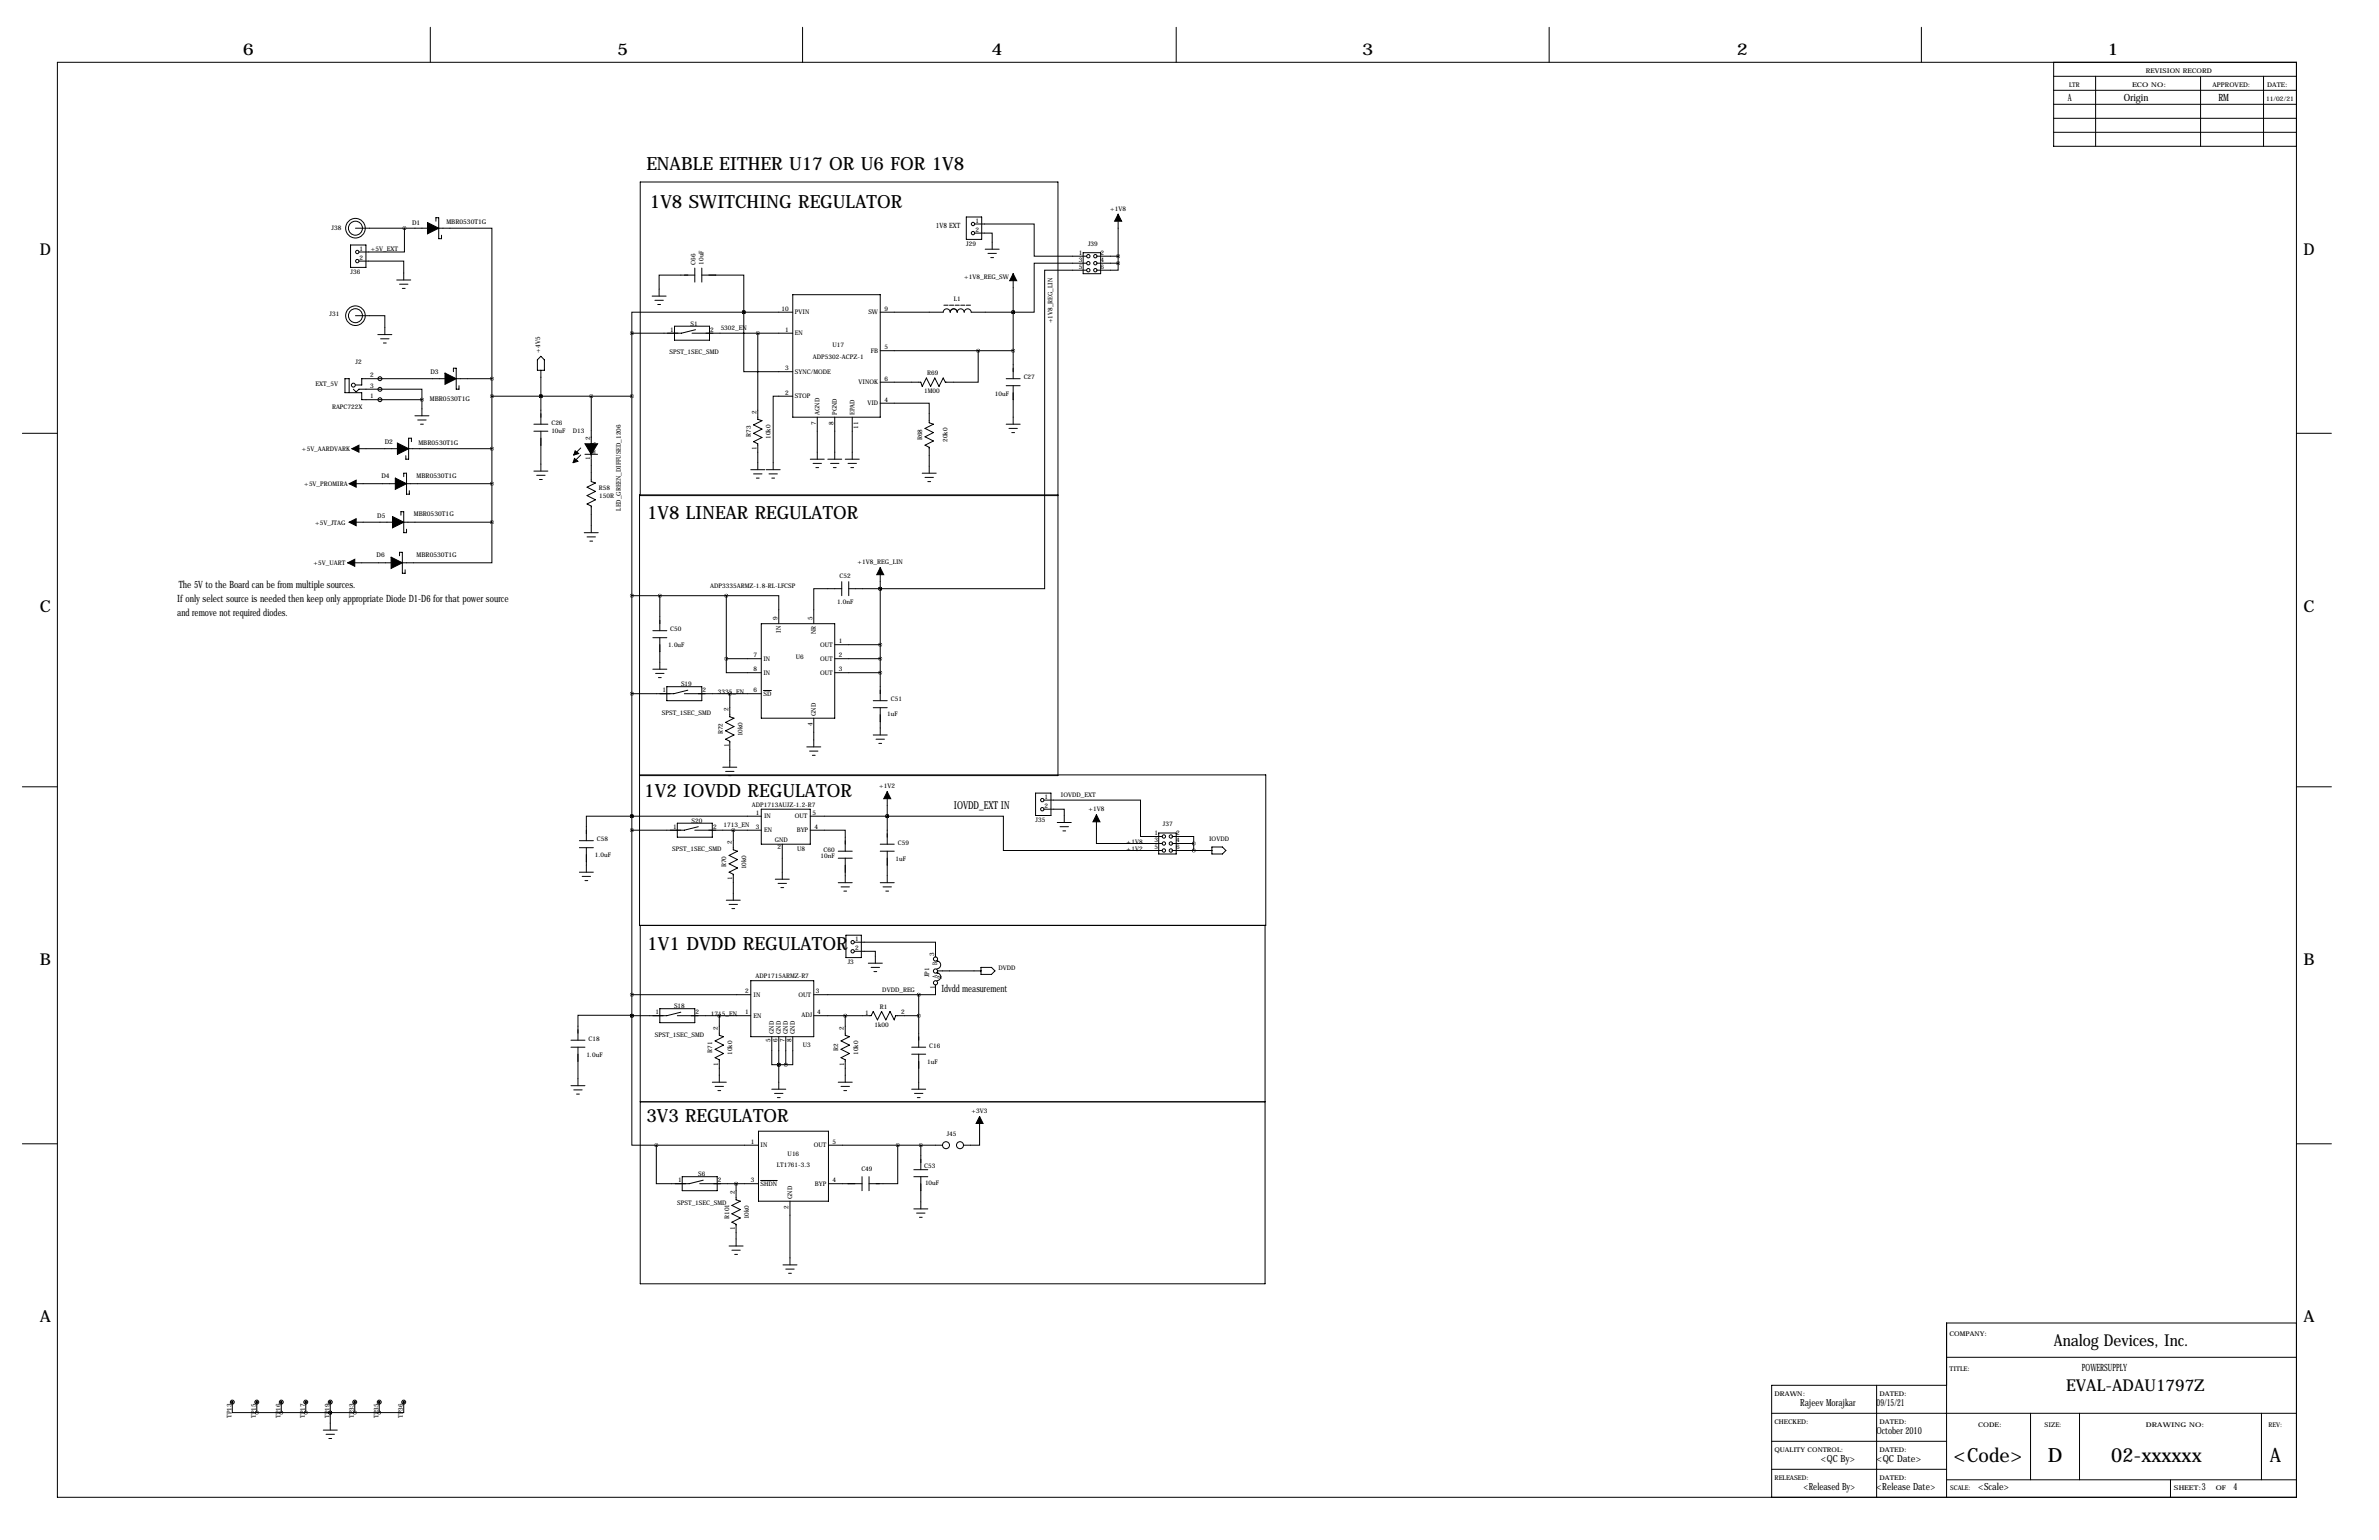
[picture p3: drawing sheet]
<svg xmlns="http://www.w3.org/2000/svg" width="864mm" height="559mm" viewBox="0 0 864 559" stroke-linecap="round" stroke-linejoin="round" font-family="sans-serif">
<defs><g id="words">
<g font-size="7.1">
<text x="709.2" y="530.6">&lt;Code&gt;</text>
<text x="743.3" y="530.6">D</text>
<text x="766.4" y="530.6">02-xxxxxx</text>
<text x="824" y="530.6">A</text>
</g>
<g font-size="6.6">
<text x="234.6" y="61.5">ENABLE EITHER U17 OR U6 FOR 1V8</text>
<text x="235.9" y="75.5">1V8 SWITCHING REGULATOR</text>
<text x="234.9" y="188.3">1V8 LINEAR REGULATOR</text>
<text x="233.9" y="289.1">1V2 IOVDD REGULATOR</text>
<text x="234.9" y="344.7">1V1 DVDD REGULATOR</text>
<text x="234.6" y="407.2">3V3 REGULATOR</text>
</g>
<g font-size="5.9">
<text x="88.1" y="20.1">6</text>
<text x="224" y="20.1">5</text>
<text x="359.9" y="20.1">4</text>
<text x="494.5" y="20.1">3</text>
<text x="630.4" y="20.1">2</text>
<text x="765" y="20.1">1</text>
<text x="14.5" y="92.5">D</text>
<text x="836.2" y="92.5">D</text>
<text x="14.5" y="222">C</text>
<text x="836.2" y="222">C</text>
<text x="14.5" y="350.3">B</text>
<text x="836.2" y="350.3">B</text>
<text x="14.5" y="479.8">A</text>
<text x="836.2" y="479.8">A</text>
<text x="745.6" y="488.2">Analog Devices, Inc.</text>
<text x="750.1" y="504.7">EVAL-ADAU1797Z</text>
</g>
<text font-size="4" x="346.3" y="293.6">IOVDD_EXT IN</text>
<g font-size="3.6">
<text x="750.7" y="36.5">A</text>
<text x="771" y="36.5">Origin</text>
<text x="805.3" y="36.5">RM</text>
<text x="64.9" y="213.5">The 5V to the Board can be from multiple sources.</text>
<text x="64.4" y="218.3">If only select source is needed then keep only appropriate Diode D1-D6 for that power source</text>
<text x="64.4" y="223.7">and remove not required diodes.</text>
<text x="341.7" y="360.1">Idvdd measurement</text>
<text x="755.8" y="497.5">POWERSUPPLY</text>
<text x="653.4" y="510.3">Rajeev Morajkar</text>
<text x="681.2" y="510.3">09/15/21</text>
<text x="681.2" y="520.4">October 2010</text>
<text x="661" y="530.6">&lt;QC By&gt;</text>
<text x="681.2" y="530.6">&lt;QC Date&gt;</text>
<text x="654.7" y="540.7">&lt;Released By&gt;</text>
<text x="681.2" y="540.7">&lt;Release Date&gt;</text>
<text x="718.1" y="540.7">&lt;Scale&gt;</text>
<text x="799.3" y="540.7">3</text>
<text x="810.8" y="540.7">4</text>
</g>
<text font-size="2.6" x="339.8" y="82.9">1V8 EXT</text>
<g font-size="2.4">
<text x="779" y="26.4">REVISION RECORD</text>
<text x="751.1" y="31.5">LTR</text>
<text x="773.9" y="31.5">ECO NO:</text>
<text x="803.1" y="31.5">APPROVED:</text>
<text x="823" y="31.5">DATE:</text>
<text x="149.6" y="81.8">D1</text>
<text x="162.1" y="81.4">MBR0530T1G</text>
<text x="156.3" y="135.6">D3</text>
<text x="156.1" y="145.4">MBR0530T1G</text>
<text x="139.7" y="161.2">D2</text>
<text x="151.9" y="161.3">MBR0530T1G</text>
<text x="138.5" y="173.5">D4</text>
<text x="151.2" y="173.4">MBR0530T1G</text>
<text x="137" y="188">D5</text>
<text x="150.2" y="187.1">MBR0530T1G</text>
<text x="136.7" y="202.2">D6</text>
<text x="151.2" y="202.1">MBR0530T1G</text>
<text x="707.6" y="484.9">COMPANY:</text>
<text x="707.6" y="497.6">TITLE:</text>
<text x="644.1" y="506.5">DRAWN:</text>
<text x="682.2" y="506.5">DATED:</text>
<text x="644.1" y="516.6">CHECKED:</text>
<text x="682.2" y="516.6">DATED:</text>
<text x="718.1" y="517.9">CODE:</text>
<text x="742.2" y="517.9">SIZE:</text>
<text x="779" y="517.9">DRAWING NO:</text>
<text x="823.5" y="517.9">REV:</text>
<text x="644.1" y="526.8">QUALITY CONTROL:</text>
<text x="682.2" y="526.8">DATED:</text>
<text x="644.1" y="537">RELEASED:</text>
<text x="682.2" y="537">DATED:</text>
<text x="707.9" y="540.8">SCALE:</text>
<text x="789.2" y="540.8">SHEET:</text>
<text x="804.3" y="540.8">OF</text>
</g>
<g font-size="2.3">
<text x="822.6" y="36.7">11/02/21</text>
<text x="403" y="76.5">+1V8</text>
<text x="120.4" y="83.4">J38</text>
<text x="354.1" y="80.9">1</text>
<text x="350.8" y="89.2">J29</text>
<text x="354.1" y="84.2">2</text>
<text x="395" y="89.2">J39</text>
<text x="130.6" y="91.1">1</text>
<text x="130.6" y="94.4">2</text>
<text x="134.6" y="91.1">+5V_EXT</text>
<text x="391.7" y="92.5">1</text>
<text x="391.7" y="95">3</text>
<text x="399.5" y="92.5">2</text>
<text x="399.5" y="95">4</text>
<text x="127.3" y="99.3">J36</text>
<text x="252.5" y="96" transform="rotate(-90 252.5 96)">C66</text>
<text x="255.4" y="96" transform="rotate(-90 255.4 96)">10uF</text>
<text x="350" y="101.3">+1V8_REG_SW</text>
<text x="391.7" y="97.5">5</text>
<text x="399.5" y="97.5">6</text>
<text x="283.7" y="112.8">10</text>
<text x="321.1" y="112.8">9</text>
<text x="346.2" y="109.2">L1</text>
<text x="119.6" y="114.6">J31</text>
<text x="250.7" y="118.1">S1</text>
<text x="261.6" y="119.9">5302_EN</text>
<text x="288.5" y="114.1">PVIN</text>
<text x="315.2" y="114.1">SW</text>
<text x="382" y="117.3" transform="rotate(-90 382 117.3)">+1V8_REG_LIN</text>
<text x="243.3" y="120.4">1</text>
<text x="257.8" y="120.4">2</text>
<text x="285" y="120.4">1</text>
<text x="288.5" y="121.7">EN</text>
<text x="302.2" y="126">U17</text>
<text x="196.1" y="128" transform="rotate(-90 196.1 128)">+4V5</text>
<text x="243" y="128.6">SPST_1SEC_SMD</text>
<text x="295.1" y="130.1">ADP5302-ACPZ-1</text>
<text x="316.2" y="128.1">FB</text>
<text x="321.1" y="126.7">5</text>
<text x="129.1" y="132">J2</text>
<text x="134.4" y="136.9">2</text>
<text x="285" y="134.4">3</text>
<text x="288.5" y="135.7">SYNC/MODE</text>
<text x="336.5" y="136.1">R69</text>
<text x="371.6" y="137.7">C27</text>
<text x="114.6" y="140.2">EXT_5V</text>
<text x="134.4" y="140.7">3</text>
<text x="285" y="143.3">2</text>
<text x="311.7" y="139.5">VINOK</text>
<text x="321.1" y="138.2">6</text>
<text x="335.5" y="142.6">1M00</text>
<text x="361.2" y="143.6">10uF</text>
<text x="120.5" y="148.4">RAPC722X</text>
<text x="134.4" y="144.5">1</text>
<text x="288.5" y="144.6">STOP</text>
<text x="314.9" y="147.1">VID</text>
<text x="321.1" y="145.8">4</text>
<text x="200.2" y="154.2">C26</text>
<text x="274.6" y="150.1" transform="rotate(-90 274.6 150.1)">2</text>
<text x="296.2" y="154.2" transform="rotate(-90 296.2 154.2)">7</text>
<text x="297.5" y="150.6" transform="rotate(-90 297.5 150.6)">AGND</text>
<text x="302.5" y="154.2" transform="rotate(-90 302.5 154.2)">8</text>
<text x="303.8" y="150.6" transform="rotate(-90 303.8 150.6)">PGND</text>
<text x="310.2" y="150.6" transform="rotate(-90 310.2 150.6)">EPAD</text>
<text x="311.5" y="155.5" transform="rotate(-90 311.5 155.5)">11</text>
<text x="200.2" y="157.1">10uF</text>
<text x="207.9" y="157">D13</text>
<text x="214.3" y="159.5" transform="rotate(-90 214.3 159.5)">2</text>
<text x="272.5" y="158.5" transform="rotate(-90 272.5 158.5)">R73</text>
<text x="279.7" y="159.3" transform="rotate(-90 279.7 159.3)">10k0</text>
<text x="334.8" y="159.8" transform="rotate(-90 334.8 159.8)">R68</text>
<text x="344" y="160.3" transform="rotate(-90 344 160.3)">20k0</text>
<text x="109.6" y="163.6">+5V_AARDVARK</text>
<text x="214.3" y="166.9" transform="rotate(-90 214.3 166.9)">1</text>
<text x="216.2" y="164.6" transform="rotate(-90 216.2 164.6)">K A</text>
<text x="274.7" y="163.2" transform="rotate(-90 274.7 163.2)">1</text>
<text x="110.5" y="176.3">+5V_PROMIRA</text>
<text x="217.4" y="177.6">R58</text>
<text x="217.5" y="180.8">150R</text>
<text x="225.4" y="185.3" transform="rotate(-90 225.4 185.3)">LED_GREEN_DIFFUSED_1206</text>
<text x="114.4" y="190.5">+5V_JTAG</text>
<text x="113.8" y="205">+5V_UART</text>
<text x="304.8" y="209.8">C52</text>
<text x="311.3" y="204.7">+1V8_REG_LIN</text>
<text x="257.8" y="213.4">ADP3335ARMZ-1.8-RL-LFCSP</text>
<text x="303.9" y="219">1.0nF</text>
<text x="282.2" y="224.8" transform="rotate(-90 282.2 224.8)">9</text>
<text x="294.9" y="224.8" transform="rotate(-90 294.9 224.8)">5</text>
<text x="243.3" y="229.1">C50</text>
<text x="283.5" y="229.6" transform="rotate(-90 283.5 229.6)">IN</text>
<text x="296.2" y="230.1" transform="rotate(-90 296.2 230.1)">NR</text>
<text x="304.5" y="233.4">1</text>
<text x="242.6" y="234.8">1.0uF</text>
<text x="273.6" y="238.5">7</text>
<text x="277.1" y="239.8">IN</text>
<text x="288.9" y="239">U6</text>
<text x="297.7" y="234.7">OUT</text>
<text x="297.7" y="239.8">OUT</text>
<text x="304.5" y="238.5">2</text>
<text x="273.6" y="243.6">8</text>
<text x="277.1" y="244.9">IN</text>
<text x="297.7" y="244.9">OUT</text>
<text x="304.5" y="243.6">3</text>
<text x="240.5" y="251.2">1</text>
<text x="247.2" y="248.9">S19</text>
<text x="255" y="251.2">2</text>
<text x="260.6" y="251.7">3335_EN</text>
<text x="273.6" y="251.2">6</text>
<text x="277.1" y="252.5">SD</text>
<text x="323.3" y="254.5">C51</text>
<text x="240.2" y="259.4">SPST_1SEC_SMD</text>
<text x="264.4" y="258.1" transform="rotate(-90 264.4 258.1)">2</text>
<text x="294.9" y="263.4" transform="rotate(-90 294.9 263.4)">4</text>
<text x="296.2" y="259.8" transform="rotate(-90 296.2 259.8)">GND</text>
<text x="322.1" y="259.9">1uF</text>
<text x="262.4" y="266.4" transform="rotate(-90 262.4 266.4)">R72</text>
<text x="269.6" y="267.2" transform="rotate(-90 269.6 267.2)">10k0</text>
<text x="264.5" y="271.2" transform="rotate(-90 264.5 271.2)">1</text>
<text x="319.2" y="286">+1V2</text>
<text x="273" y="292.7">ADP1713AUJZ-1.2-R7</text>
<text x="379.2" y="290">1</text>
<text x="379.2" y="293.3">2</text>
<text x="385.1" y="289.3">IOVDD_EXT</text>
<text x="251" y="298.5">S20</text>
<text x="262.6" y="300">1713_EN</text>
<text x="274.3" y="295.7">1</text>
<text x="277.4" y="297">IN</text>
<text x="288.5" y="297">OUT</text>
<text x="294.9" y="295.7">5</text>
<text x="375.9" y="298.2">J35</text>
<text x="395.1" y="294.4">+1V8</text>
<text x="422.1" y="299.7">J37</text>
<text x="216.7" y="305.3">C58</text>
<text x="244.3" y="300.7">1</text>
<text x="258.8" y="300.7">2</text>
<text x="274.3" y="300.7">3</text>
<text x="277.4" y="302.1">EN</text>
<text x="281.3" y="305.6">GND</text>
<text x="289.2" y="302.1">BYP</text>
<text x="295.7" y="300.7">4</text>
<text x="419.1" y="303">1</text>
<text x="419.1" y="305.6">3</text>
<text x="427" y="303">2</text>
<text x="427" y="305.6">4</text>
<text x="438.9" y="305.3">IOVDD</text>
<text x="215.9" y="311">1.0uF</text>
<text x="244" y="309">SPST_1SEC_SMD</text>
<text x="265.7" y="306.3" transform="rotate(-90 265.7 306.3)">2</text>
<text x="282.2" y="308.2">2</text>
<text x="289.4" y="308.6">U8</text>
<text x="297.9" y="311.5">10nF</text>
<text x="299" y="309.1">C60</text>
<text x="325.9" y="306.6">C59</text>
<text x="409" y="306.1">+1V8</text>
<text x="409" y="308.6">+1V2</text>
<text x="419.1" y="308.1">5</text>
<text x="427" y="308.1">6</text>
<text x="263.7" y="314.7" transform="rotate(-90 263.7 314.7)">R70</text>
<text x="270.9" y="315.5" transform="rotate(-90 270.9 315.5)">10k0</text>
<text x="325.1" y="312.3">1uF</text>
<text x="265.8" y="319.4" transform="rotate(-90 265.8 319.4)">1</text>
<text x="310.4" y="341.5">1</text>
<text x="310.4" y="344.8">2</text>
<text x="339.1" y="346.7" transform="rotate(-90 339.1 346.7)">3</text>
<text x="307.7" y="349.8">J3</text>
<text x="340.1" y="350.3" transform="rotate(-90 340.1 350.3)">B</text>
<text x="362.5" y="352">DVDD</text>
<text x="274.3" y="354.9">ADP1715ARMZ-R7</text>
<text x="320.3" y="359.9">DVDD_REG</text>
<text x="337.3" y="354.6" transform="rotate(-90 337.3 354.6)">JP1</text>
<text x="339.3" y="358.9" transform="rotate(-90 339.3 358.9)">1</text>
<text x="340.1" y="354.9" transform="rotate(-90 340.1 354.9)">A</text>
<text x="341.9" y="355.3" transform="rotate(-90 341.9 355.3)">2</text>
<text x="244.7" y="365.8">S18</text>
<text x="270.5" y="360.4">2</text>
<text x="273.6" y="361.7">IN</text>
<text x="289.8" y="361.7">OUT</text>
<text x="296.2" y="360.4">3</text>
<text x="238" y="368">1</text>
<text x="252.5" y="368">2</text>
<text x="258.1" y="368.6">1715_EN</text>
<text x="270.5" y="368">1</text>
<text x="273.6" y="369.4">EN</text>
<text x="291" y="369.1">ADJ</text>
<text x="296.7" y="367.8">4</text>
<text x="314" y="368.1">1</text>
<text x="319.4" y="366">R1</text>
<text x="327.2" y="368">2</text>
<text x="213.6" y="377.7">C18</text>
<text x="237.7" y="376.3">SPST_1SEC_SMD</text>
<text x="260.6" y="373.6" transform="rotate(-90 260.6 373.6)">2</text>
<text x="281" y="375.2" transform="rotate(-90 281 375.2)">GND</text>
<text x="283.5" y="375.2" transform="rotate(-90 283.5 375.2)">GND</text>
<text x="286" y="375.2" transform="rotate(-90 286 375.2)">GND</text>
<text x="288.6" y="375.2" transform="rotate(-90 288.6 375.2)">GND</text>
<text x="306.3" y="373.6" transform="rotate(-90 306.3 373.6)">2</text>
<text x="317.5" y="372.7">1k00</text>
<text x="212.9" y="383.4">1.0uF</text>
<text x="258.6" y="382" transform="rotate(-90 258.6 382)">R71</text>
<text x="265.8" y="382.8" transform="rotate(-90 265.8 382.8)">10k0</text>
<text x="279.7" y="378.2" transform="rotate(-90 279.7 378.2)">5</text>
<text x="282.2" y="378.2" transform="rotate(-90 282.2 378.2)">6</text>
<text x="284.7" y="378.2" transform="rotate(-90 284.7 378.2)">7</text>
<text x="287.3" y="378.2" transform="rotate(-90 287.3 378.2)">8</text>
<text x="291.4" y="380">U3</text>
<text x="304.3" y="381.4" transform="rotate(-90 304.3 381.4)">R2</text>
<text x="311.5" y="382.8" transform="rotate(-90 311.5 382.8)">10k0</text>
<text x="337.3" y="380.2">C16</text>
<text x="260.7" y="386.7" transform="rotate(-90 260.7 386.7)">1</text>
<text x="306.4" y="386.7" transform="rotate(-90 306.4 386.7)">1</text>
<text x="336.5" y="385.9">1uF</text>
<text x="352.7" y="403.9">+3V3</text>
<text x="343.7" y="412.1">J45</text>
<text x="272.5" y="415">1</text>
<text x="276.1" y="416.3">IN</text>
<text x="285.9" y="419.4">U16</text>
<text x="295.4" y="416.3">OUT</text>
<text x="302.3" y="415">5</text>
<text x="282" y="423.5">LT1761-3.3</text>
<text x="312.7" y="425">C49</text>
<text x="335.5" y="423.7">C53</text>
<text x="246.1" y="429">1</text>
<text x="253.5" y="426.7">S6</text>
<text x="260.6" y="429">2</text>
<text x="272.5" y="429">3</text>
<text x="276.1" y="430.3">SHDN</text>
<text x="295.8" y="430.3">BYP</text>
<text x="302.3" y="429">4</text>
<text x="335.8" y="430.1">10uF</text>
<text x="245.8" y="437.2">SPST_1SEC_SMD</text>
<text x="266.7" y="433.3" transform="rotate(-90 266.7 433.3)">2</text>
<text x="287.6" y="435.1" transform="rotate(-90 287.6 435.1)">GND</text>
<text x="264.7" y="442.4" transform="rotate(-90 264.7 442.4)">R101</text>
<text x="271.9" y="442.5" transform="rotate(-90 271.9 442.5)">10k0</text>
<text x="286.3" y="438.7" transform="rotate(-90 286.3 438.7)">2</text>
<text x="266.8" y="446.4" transform="rotate(-90 266.8 446.4)">1</text>
<text x="84" y="514.5" transform="rotate(-90 84 514.5)">TP13</text>
<text x="92.9" y="514.5" transform="rotate(-90 92.9 514.5)">TP15</text>
<text x="101.8" y="514.5" transform="rotate(-90 101.8 514.5)">TP16</text>
<text x="110.7" y="514.5" transform="rotate(-90 110.7 514.5)">TP17</text>
<text x="119.6" y="514.5" transform="rotate(-90 119.6 514.5)">TP19</text>
<text x="128.5" y="514.5" transform="rotate(-90 128.5 514.5)">TP33</text>
<text x="137.4" y="514.5" transform="rotate(-90 137.4 514.5)">TP35</text>
<text x="146.2" y="514.5" transform="rotate(-90 146.2 514.5)">TP36</text>
</g>
</g></defs>
<g fill="none" stroke="#000" stroke-width=".36">
<path d="M156.2 9.9v12.7M291.3 9.9v12.7M427 9.9v12.7M562.4 9.9v12.7M697.5 9.9v12.7M20.8 22.6h812.8v520.7h-812.8zM745.5 22.6v30.5h88.1M745.5 37.8h88.1M745.5 32.8h88.1M745.5 27.7h88.1M760.7 27.7v25.4M798.8 27.7v25.4"/>
<path d="M821.7 27.7v25.4M745.5 48h88.1M745.5 42.9h88.1M350.8 78.7h5.6v8.2h-5.6zM405.9 77.7v17.8M127.3 88.9h5.5v8.1h-5.5zM129 82.8h26.2M130.3 94.7h16.3v6.9M146.8 82.8v8.6h-16.5M158.2 80.3v-1.3h1.1v7.6h1v-1.3M159.3 82.8h19.3v54.6M252.2 99.8h-12.9v7.6"/>
<path d="M252.2 97.3v5.1M254.8 99.8h15.2v13.5M254.8 97.3v5.1M353.8 81.3h21.6v11.7h19.1M353.8 84.6h6.4v5.8M357.6 90.4h5.1M358.6 91.9h3.1M359.7 93.5h1M367.8 99.3v38.1M393.2 91.7h6.3v7.6h-6.3zM394.5 95.5h-19.1v17.8h-7.6M394.5 98h-15.3v115.6h-59.7"/>
<path d="M398 93h7.9M398 95.5h7.9M405.9 95.5v2.5h-7.9M129 114.6h10.7v6.8M144 101.6h5.1M145 103.1h3.1M146 104.6h1.1M236.7 107.4h5.1M237.7 109h3.1M238.8 110.5h1M244.9 118.4h12.7v5h-12.7zM252.5 119.6l-5.1 1.3h-18"/>
<path d="M270 113.3h.1M270 113.3v21.6h17.8M270 113.3h-40.6v7.6M270 113.3h17.8M287.8 106.9h31.7v44.5h-31.7zM319.5 113.3h22.9a1.27 1.27 0 0 1 1.3-1.2 1.27 1.27 0 0 1 1.2 1.2 1.27 1.27 0 0 1 1.3-1.2 1.27 1.27 0 0 1 1.3 1.2 1.27 1.27 0 0 1 1.2-1.2 1.27 1.27 0 0 1 1.3 1.2 1.27 1.27 0 0 1 1.3-1.2 1.27 1.27 0 0 1 1.3 1.2h15.2M342.6 110.7h1.6M344.7 110.7h1.5M346.7 110.7h1.5M348.7 110.7h1.6M350.8 110.7h1.5M367.8 113.3h.1"/>
<path d="M132.7 137.4h-1.4v2.3h-2.3M132.8 137.4h28.7M137.2 121.4h5M138.2 122.9h3M139.2 124.5h1M164.6 134.9v-1.3h1v7.6h1v-1.2M165.6 137.4h13M178.6 137.4v52.1M196.3 134.4v19.5M196.3 129.3l1.3 1.3v3.8h-2.5v-3.8zM229.4 120.9v247.7M251.2 120.9h36.6"/>
<path d="M275.1 120.9v31.2l1.5 .6-3 1.5 3 1.5-3 1.5 3 1.6-3 1.5 1.5 .7v9.4M319.5 127.3h48.3M355.1 127.3v11.4h-11.9l-.8-1.5-1.5 3-1.6-3-1.5 3-1.5-3-1.5 3-.5-1.5h-14.8M365.3 137.4h5M365.3 140h5M367.8 140v13.9M8.1 157.2h12.7M126.7 142.5v-5.1h-1.5v5.1h6.1v2.5h21.9M128.3 141.2l1 1 1-1h22.9v3.8M150.6 150.9h5.1M151.6 152.4h3.1M152.7 153.9h1"/>
<path d="M153.2 145v5.9M178.6 143.8h50.8M193.8 153.9h5.1M193.8 156.5h5.1M196.3 143.8h.1M196.3 156.5v14.4M214.6 143.8v22.3M287.8 143.8h-7.1v26.6M296.7 151.4v15.2M303 151.4v15.2M309.4 151.4v15.2M319.5 146.3h17.8v7.1l1.5 .5-3 1.5 3 1.6-3 1.5 3 1.5-3 1.5 1.5 .8v9.4"/>
<path d="M365.3 153.9h5M366.3 155.4h3M367.3 157h1M833.6 157.2h12.7M126.7 175.5h16.8M127.8 162.8h16.5M146.6 173v-1.3h1v7.6h1v-1.2M147.6 175.5h31M148.3 162.8h30.3M149.4 160.3v-1.3h-1.1v7.6h-1v-1.2M193.8 170.9h5.1M194.8 172.5h3.1"/>
<path d="M195.8 174h1M210.8 162.6l-2.5 2.5M210.8 165.1l-2.5 2.5M212.3 164.8h4.6M214.6 166.4v8.4l1.6 .5-3.1 1.5 3.1 1.5-3.1 1.5 3.1 1.6-3.1 1.5 1.5 .7v9.7M272.5 170.4h5.1M273.6 172h3M274.6 173.5h1M278.1 170.4h5.1M279.1 172h3.1M280.2 173.5h1M294.1 166.6h5.1"/>
<path d="M295.1 168.1h3.1M296.2 169.7h1M300.5 166.6h5.1M301.5 168.1h3M302.5 169.7h1M306.8 166.6h5.1M307.8 168.1h3.1M308.9 169.7h1M334.8 171.7h5.1M335.8 173.2h3M336.8 174.8h1M384 179.8h-151.6v-113.8h151.6v215.4h-151.8"/>
<path d="M384 179.6h-151.8v156.2h227.3v-54.6h-227.3M126.7 189.5h15.8M145.5 186.9v-1.2h1.1v7.6h1v-1.3M146.6 189.5h32M178.6 189.5v14.7h-32.6M212.1 193.3h5.1M213.1 194.8h3.1M214.1 196.3h1M126.2 204.2h15.8M145 201.7v-1.3h1v7.6h1.1v-1.2M229.4 216.2h34.3M239.5 216.2v12.7"/>
<path d="M263.7 216.2h19v10.1M263.7 216.2v22.8M305.6 213.6h-10.2v12.7M305.6 211.1v5.1M308.1 213.6h11.4M308.1 211.1v5.1M319.5 213.6h.1M319.5 206v48.3M237 228.9h5.1M237 231.4h5.1M239.5 231.4v11.4M263.7 239v5.1h12.7"/>
<path d="M263.7 239h12.7M276.4 226.3h26.6v34.3h-26.6zM303 233.9h16.5M303 239h16.5M237 242.8h5.1M238 244.3h3M239 245.9h1M242.1 249.2h12.7v5.1h-12.7zM248.4 251.7h28M249.7 250.4l-5.1 1.3h-15.2M264.9 251.7v8.4l1.5 .5-3 1.5 3 1.6-3 1.5 3 1.5-3 1.5 1.5 .8v9.4M277.1 250.5h2.9"/>
<path d="M303 244.1h16.5M317 254.3h5.1M317 256.8h5.1M319.5 256.8v9.9M262.4 278.4h5.1M263.4 279.9h3M292.9 271h5M293.9 272.5h3M294.9 274.1h1M295.4 260.6v10.4M317 266.7h5.1M318 268.2h3.1"/>
<path d="M319 269.7h1M8.1 285.5h12.7M229.4 296.2h-16.5v8.9M229.4 296.2h.1M229.4 296.2h47M245.9 298.7h12.7v5.1h-12.7zM253.5 300l-5.1 1.2h-19M276.4 293.6h17.7v12.7h-17.7zM294.1 296.2h28M322.1 296.2h.1M322.1 296.2h42.1v12.4h57.7M322.1 287.3v19"/>
<path d="M375.9 287.8h5.6v8.1h-5.6zM379 293.6h7.3v4.8M379 290.3h35v13.2h7.9M383.8 298.4h5.1M384.8 300h3.1M398 295.7v10.4h23.9M833.6 285.5h12.7M210.3 305.1h5.1M210.3 307.6h5.1M210.3 316.5h5.1M211.3 318h3.1M212.3 319.5h1.1"/>
<path d="M212.9 307.6v8.9M252.2 301.2h24.2M266.2 301.2v7.2l1.5 .5-3 1.5 3 1.5-3 1.5 3 1.6-3 1.5 1.5 .7v9.4M281.4 319h5.1M284 306.3v12.7M294.1 301.2h12.7v7.7M304.3 308.9h5.1M304.3 311.4h5.1M306.8 311.4v8.9M319.5 306.3h5.1M319.5 308.9h5.1M322.1 308.9v11.4"/>
<path d="M385.8 301.5h1M420.6 302.3h6.4v7.6h-6.4zM425.4 303.5h7.9v2.6M425.4 306.1h7.9M425.4 308.6h14.5M433.3 306.1v2.5M439.9 307.3h3.8l1.3 1.3-1.3 1.3h-3.8zM232.4 335.8v130h226.8v-130M263.7 326.6h5M264.7 328.2h3M265.7 329.7h1M282.4 320.5h3.1"/>
<path d="M283.5 322.1h1M304.3 320.3h5.1M305.3 321.8h3.1M306.3 323.3h1M307.1 339.3h5.6v8.2h-5.6zM319.5 320.3h5.1M320.5 321.8h3.1M321.6 323.3h1M272.5 355.9h22.9v20.3h-22.9zM310.1 341.9h29.5v5.3M310.1 345.2h7.7v4.3M315.2 349.5h5.1"/>
<path d="M316.2 351h3.1M317.2 352.6h1.1M339.6 357.4v3.5h-6.1M340.1 353a1.42 1.42 0 0 1 1.4 1.4 1.42 1.42 0 0 1-1.4 1.5M340.1 348.7a1.42 1.42 0 0 1 1.4 1.4 1.42 1.42 0 0 1-1.4 1.4M340.1 353.1h.1M340.1 348.7h.1M340.4 352.3h15.7M356.1 351h3.8l1.3 1.3-1.3 1.3h-3.8zM207.3 380h5M207.3 377.4h5M209.8 380v14"/>
<path d="M229.4 368.6l-19.6-.2v9M229.4 368.6h.1M229.4 368.6v46.9h8.9M229.4 360.9h43.1M239.5 366h12.7v5.1h-12.7zM245.9 368.6h26.6M247.1 367.3l-5 1.3h-12.7M261.1 368.6v7.1l1.5 .5-3 1.5 3 1.5-3 1.5 3 1.6-3 1.5 1.5 .8v8.1M280.2 376.2v10.1h2.5M282.7 376.2v19M285.2 376.2v10.1M287.8 376.2v10.1h-2.6"/>
<path d="M295.4 368.6h20.8l.8-1.6 1.5 3.1 1.5-3.1 1.6 3.1 1.5-3.1 1.5 3.1 .5-1.5h8.4M295.4 360.9h38.1M306.8 368.6v7.1l1.6 .5-3.1 1.5 3.1 1.5-3.1 1.5 3.1 1.6-3.1 1.5 1.5 .8v8.1M331 380h5M333.5 360.9v19.1M207.3 394h5M208.3 395.5h3M209.3 397h1M232.4 399.8h226.8M258.6 392.7h5.1M259.6 394.2h3M260.6 395.7h1"/>
<path d="M280.2 395.2h5M281.2 396.7h3M282.2 398.3h1M282.7 386.3h.1M282.7 386.3h2.5M304.3 392.7h5.1M305.3 394.2h3.1M306.3 395.7h1M331 382.5h5M331 395.2h5M332 396.7h3M333 398.3h1"/>
<path d="M333.5 382.5v12.7M8.1 415h12.7M238.3 415.5v14h11.9l5.1-1.3M238.3 415.5h37M275.3 410.5h25.4v25.4h-25.4zM300.7 415.5h41.4M325.9 415.5v14h-10.4M334.3 415.5v8.9M355.6 405.1v10.4h-5.8M833.6 415h12.7M247.6 427h12.7v5.1h-12.7zM254 429.5h21.3"/>
<path d="M267.2 429.5v5.9l1.5 .5-3 1.5 3 1.5-3 1.5 3 1.6-3 1.5 1.5 .7v7.9M276.1 428.3h6.1M286.8 435.9v23.1M300.7 429.5h12.2M312.9 427v5.1M315.5 427v5.1M331.7 424.4h5.1M331.7 427h5.1M331.7 438.7h5.1M334.3 427v11.7M264.7 452.1h5M265.7 453.6h3"/>
<path d="M266.7 455.2h1M284.2 459h5.1M332.7 440.2h3.1M333.8 441.7h1M285.2 460.5h3.1M286.3 462h1M706.6 492.5h127M833.6 480.1h-127v63.2M84.1 508.8h.3M84.3 508.8v3.8h8.9M93 508.8h.3M93.2 512.6h44.5"/>
<path d="M93.2 508.8v3.8M101.9 508.8h.3M102.1 508.8v3.8M110.7 508.8h.3M111 508.8v3.8M117.3 518.9h5.1M119.6 508.8h.3M119.9 512.6h.1M119.9 508.8v10.1M128.5 508.8h.3M128.8 508.8v3.8M137.4 508.8h.3"/>
<path d="M137.7 508.8v3.8M146.3 508.8h.3v3.8h-8.9M643.1 512.8h190.5M681.2 502.7v40.6M706.6 502.7h-63.5v40.6M737.1 512.8v24.2M754.9 512.8v24.2M820.9 512.8v24.2M118.4 520.4h3M119.4 522h1M643.1 533.1h63.5M643.1 523h63.5"/>
<path d="M706.6 537h127M787.9 537v6.3"/>
<circle cx="129" cy="82.8" r="3.6"/>
<circle cx="129" cy="82.8" r="2.54"/>
<circle cx="129.7" cy="94.7" r=".61"/>
<circle cx="129.7" cy="91.4" r=".61"/>
<circle cx="353.2" cy="84.6" r=".61"/>
<circle cx="353.2" cy="81.3" r=".61"/>
<circle cx="395.1" cy="93" r=".61"/>
<circle cx="395.1" cy="95.5" r=".61"/>
<circle cx="395.1" cy="98" r=".61"/>
<circle cx="397.6" cy="95.5" r=".61"/>
<circle cx="397.6" cy="93" r=".61"/>
<circle cx="397.6" cy="98" r=".61"/>
<circle cx="129" cy="114.6" r="3.6"/>
<circle cx="129" cy="114.6" r="2.54"/>
<circle cx="128.3" cy="139.8" r=".71"/>
<circle cx="137.9" cy="137.4" r=".71"/>
<circle cx="137.9" cy="145" r=".71"/>
<circle cx="137.9" cy="141.3" r=".71"/>
<circle cx="378.4" cy="290.3" r=".61"/>
<circle cx="378.4" cy="293.6" r=".61"/>
<circle cx="422.5" cy="303.5" r=".61"/>
<circle cx="422.5" cy="306.1" r=".61"/>
<circle cx="422.5" cy="308.6" r=".61"/>
<circle cx="425" cy="303.5" r=".61"/>
<circle cx="425" cy="306.1" r=".61"/>
<circle cx="425" cy="308.6" r=".61"/>
<circle cx="309.5" cy="345.2" r=".61"/>
<circle cx="309.5" cy="341.9" r=".61"/>
<circle cx="339.6" cy="356.6" r=".76"/>
<circle cx="339.6" cy="348" r=".76"/>
<circle cx="339.6" cy="352.3" r=".76"/>
<circle cx="343.4" cy="415.5" r="1.27"/>
<circle cx="348.5" cy="415.5" r="1.27"/>
<circle cx="84.3" cy="508.8" r=".71"/>
<circle cx="84.3" cy="508.8" r=".25"/>
<circle cx="93.2" cy="508.8" r=".71"/>
<circle cx="93.2" cy="508.8" r=".25"/>
<circle cx="102.1" cy="508.8" r=".71"/>
<circle cx="102.1" cy="508.8" r=".25"/>
<circle cx="111" cy="508.8" r=".71"/>
<circle cx="111" cy="508.8" r=".25"/>
<circle cx="119.9" cy="508.8" r=".71"/>
<circle cx="119.9" cy="508.8" r=".25"/>
<circle cx="128.8" cy="508.8" r=".71"/>
<circle cx="128.8" cy="508.8" r=".25"/>
<circle cx="137.7" cy="508.8" r=".71"/>
<circle cx="137.7" cy="508.8" r=".25"/>
<circle cx="146.6" cy="508.8" r=".71"/>
<circle cx="146.6" cy="508.8" r=".25"/>
</g>
<path d="M155.2 80.8l4.1 2-4.1 2zM161.5 135.4l4.1 2-4.1 2zM143.5 173.5l4.1 2-4.1 2zM144.3 160.8l4 2-4 2zM142.5 187.5l4.1 2-4.1 2zM142 202.2l4 2-4 2z" fill="#000" stroke="#000" stroke-width=".38"/>
<g fill="#000" stroke="#000" stroke-width=".36">
<path d="M405.9 77.7l1.3 2.6h-2.6zM367.8 99.3l1.3 2.6h-2.6zM126.7 175.5l2.6-1.3v2.6zM127.8 162.8l2.5-1.3v2.6zM208.5 166.4l1.3 1-1.8 .5zM208.8 163.6l1.3 1-1.8 .5zM214.6 161h2.3l-2.3 3.8zM212.3 161h2.3v3.8zM126.7 189.5l2.6-1.3v2.6zM126.2 204.2l2.6-1.3v2.6zM319.5 206l1.3 2.5h-2.5zM322.1 287.3l1.2 2.5h-2.5z"/>
<path d="M398 295.7l1.3 2.5h-2.6zM355.6 405.1l1.3 2.6h-2.6z"/>
</g>
<path d="M153.1 145a.05 .05 0 0 0 .1 0 .05 .05 0 0 0-.1 0zM319.5 244.1a.05 .05 0 0 0 .1 0 .05 .05 0 0 0-.1 0zM319.5 239a.05 .05 0 0 0 .1 0 .05 .05 0 0 0-.1 0zM319.5 233.9a.05 .05 0 0 0 .1 0 .05 .05 0 0 0-.1 0zM319.5 213.6a.05 .05 0 0 0 .1 0 .05 .05 0 0 0-.1 0zM319.5 213.6a.05 .05 0 0 0 .1 0 .05 .05 0 0 0-.1 0zM137.6 512.6a.05 .05 0 0 0 .1 0 .05 .05 0 0 0-.1 0zM128.7 512.6a.05 .05 0 0 0 .1 0 .05 .05 0 0 0-.1 0zM119.8 512.6a.05 .05 0 0 0 .1 0 .05 .05 0 0 0-.1 0zM102.1 512.6a.05 .05 0 0 0 .1 0 .05 .05 0 0 0-.1 0zM93.2 512.6a.05 .05 0 0 0 .1 0 .05 .05 0 0 0-.1 0zM119.8 512.6a.05 .05 0 0 0 .1 0 .05 .05 0 0 0-.1 0zM229.3 296.2a.05 .05 0 0 0 .1 0 .05 .05 0 0 0-.1 0zM322 296.2a.05 .05 0 0 0 .1 0 .05 .05 0 0 0-.1 0zM433.3 308.6a.05 .05 0 0 0 .1 0 .05 .05 0 0 0-.1 0zM433.3 306.1a.05 .05 0 0 0 .1 0 .05 .05 0 0 0-.1 0zM322 296.2a.05 .05 0 0 0 .1 0 .05 .05 0 0 0-.1 0zM263.6 239a.05 .05 0 0 0 .1 0 .05 .05 0 0 0-.1 0zM229.3 296.2a.05 .05 0 0 0 .1 0 .05 .05 0 0 0-.1 0zM306.8 368.6a.05 .05 0 0 0 .1 0 .05 .05 0 0 0-.1 0zM285.2 386.3a.05 .05 0 0 0 .1 0 .05 .05 0 0 0-.1 0zM146.8 82.8a.05 .05 0 0 0 .1 0 .05 .05 0 0 0-.1 0zM178.5 143.8a.05 .05 0 0 0 .1 0 .05 .05 0 0 0-.1 0zM196.3 143.8a.05 .05 0 0 0 .1 0 .05 .05 0 0 0-.1 0zM178.5 137.4a.05 .05 0 0 0 .1 0 .05 .05 0 0 0-.1 0zM178.5 162.8a.05 .05 0 0 0 .1 0 .05 .05 0 0 0-.1 0zM178.5 175.5a.05 .05 0 0 0 .1 0 .05 .05 0 0 0-.1 0zM367.7 127.3a.05 .05 0 0 0 .1 0 .05 .05 0 0 0-.1 0zM355 127.3a.05 .05 0 0 0 .1 0 .05 .05 0 0 0-.1 0zM367.7 113.3a.05 .05 0 0 0 .1 0 .05 .05 0 0 0-.1 0zM367.7 113.3a.05 .05 0 0 0 .1 0 .05 .05 0 0 0-.1 0zM229.3 143.8a.05 .05 0 0 0 .1 0 .05 .05 0 0 0-.1 0zM263.6 216.2a.05 .05 0 0 0 .1 0 .05 .05 0 0 0-.1 0zM229.3 216.2a.05 .05 0 0 0 .1 0 .05 .05 0 0 0-.1 0zM239.5 216.2a.05 .05 0 0 0 .1 0 .05 .05 0 0 0-.1 0zM229.3 251.7a.05 .05 0 0 0 .1 0 .05 .05 0 0 0-.1 0zM229.3 360.9a.05 .05 0 0 0 .1 0 .05 .05 0 0 0-.1 0zM229.3 368.6a.05 .05 0 0 0 .1 0 .05 .05 0 0 0-.1 0zM229.3 301.2a.05 .05 0 0 0 .1 0 .05 .05 0 0 0-.1 0zM264.9 251.7a.05 .05 0 0 0 .1 0 .05 .05 0 0 0-.1 0zM266.1 301.2a.05 .05 0 0 0 .1 0 .05 .05 0 0 0-.1 0zM275 120.9a.05 .05 0 0 0 .1 0 .05 .05 0 0 0-.1 0zM229.3 120.9a.05 .05 0 0 0 .1 0 .05 .05 0 0 0-.1 0zM261.1 368.6a.05 .05 0 0 0 .1 0 .05 .05 0 0 0-.1 0zM405.8 95.5a.05 .05 0 0 0 .1 0 .05 .05 0 0 0-.1 0zM405.8 93a.05 .05 0 0 0 .1 0 .05 .05 0 0 0-.1 0zM229.3 368.6a.05 .05 0 0 0 .1 0 .05 .05 0 0 0-.1 0zM325.8 415.5a.05 .05 0 0 0 .1 0 .05 .05 0 0 0-.1 0zM178.5 189.5a.05 .05 0 0 0 .1 0 .05 .05 0 0 0-.1 0zM334.2 415.5a.05 .05 0 0 0 .1 0 .05 .05 0 0 0-.1 0zM238.2 415.5a.05 .05 0 0 0 .1 0 .05 .05 0 0 0-.1 0zM267.2 429.5a.05 .05 0 0 0 .1 0 .05 .05 0 0 0-.1 0zM196.3 143.8a.05 .05 0 0 0 .1 0 .05 .05 0 0 0-.1 0zM214.6 143.8a.05 .05 0 0 0 .1 0 .05 .05 0 0 0-.1 0z" fill="#000" stroke="#000" stroke-width="1.3"/>
<use href="#words"/>
</svg>
